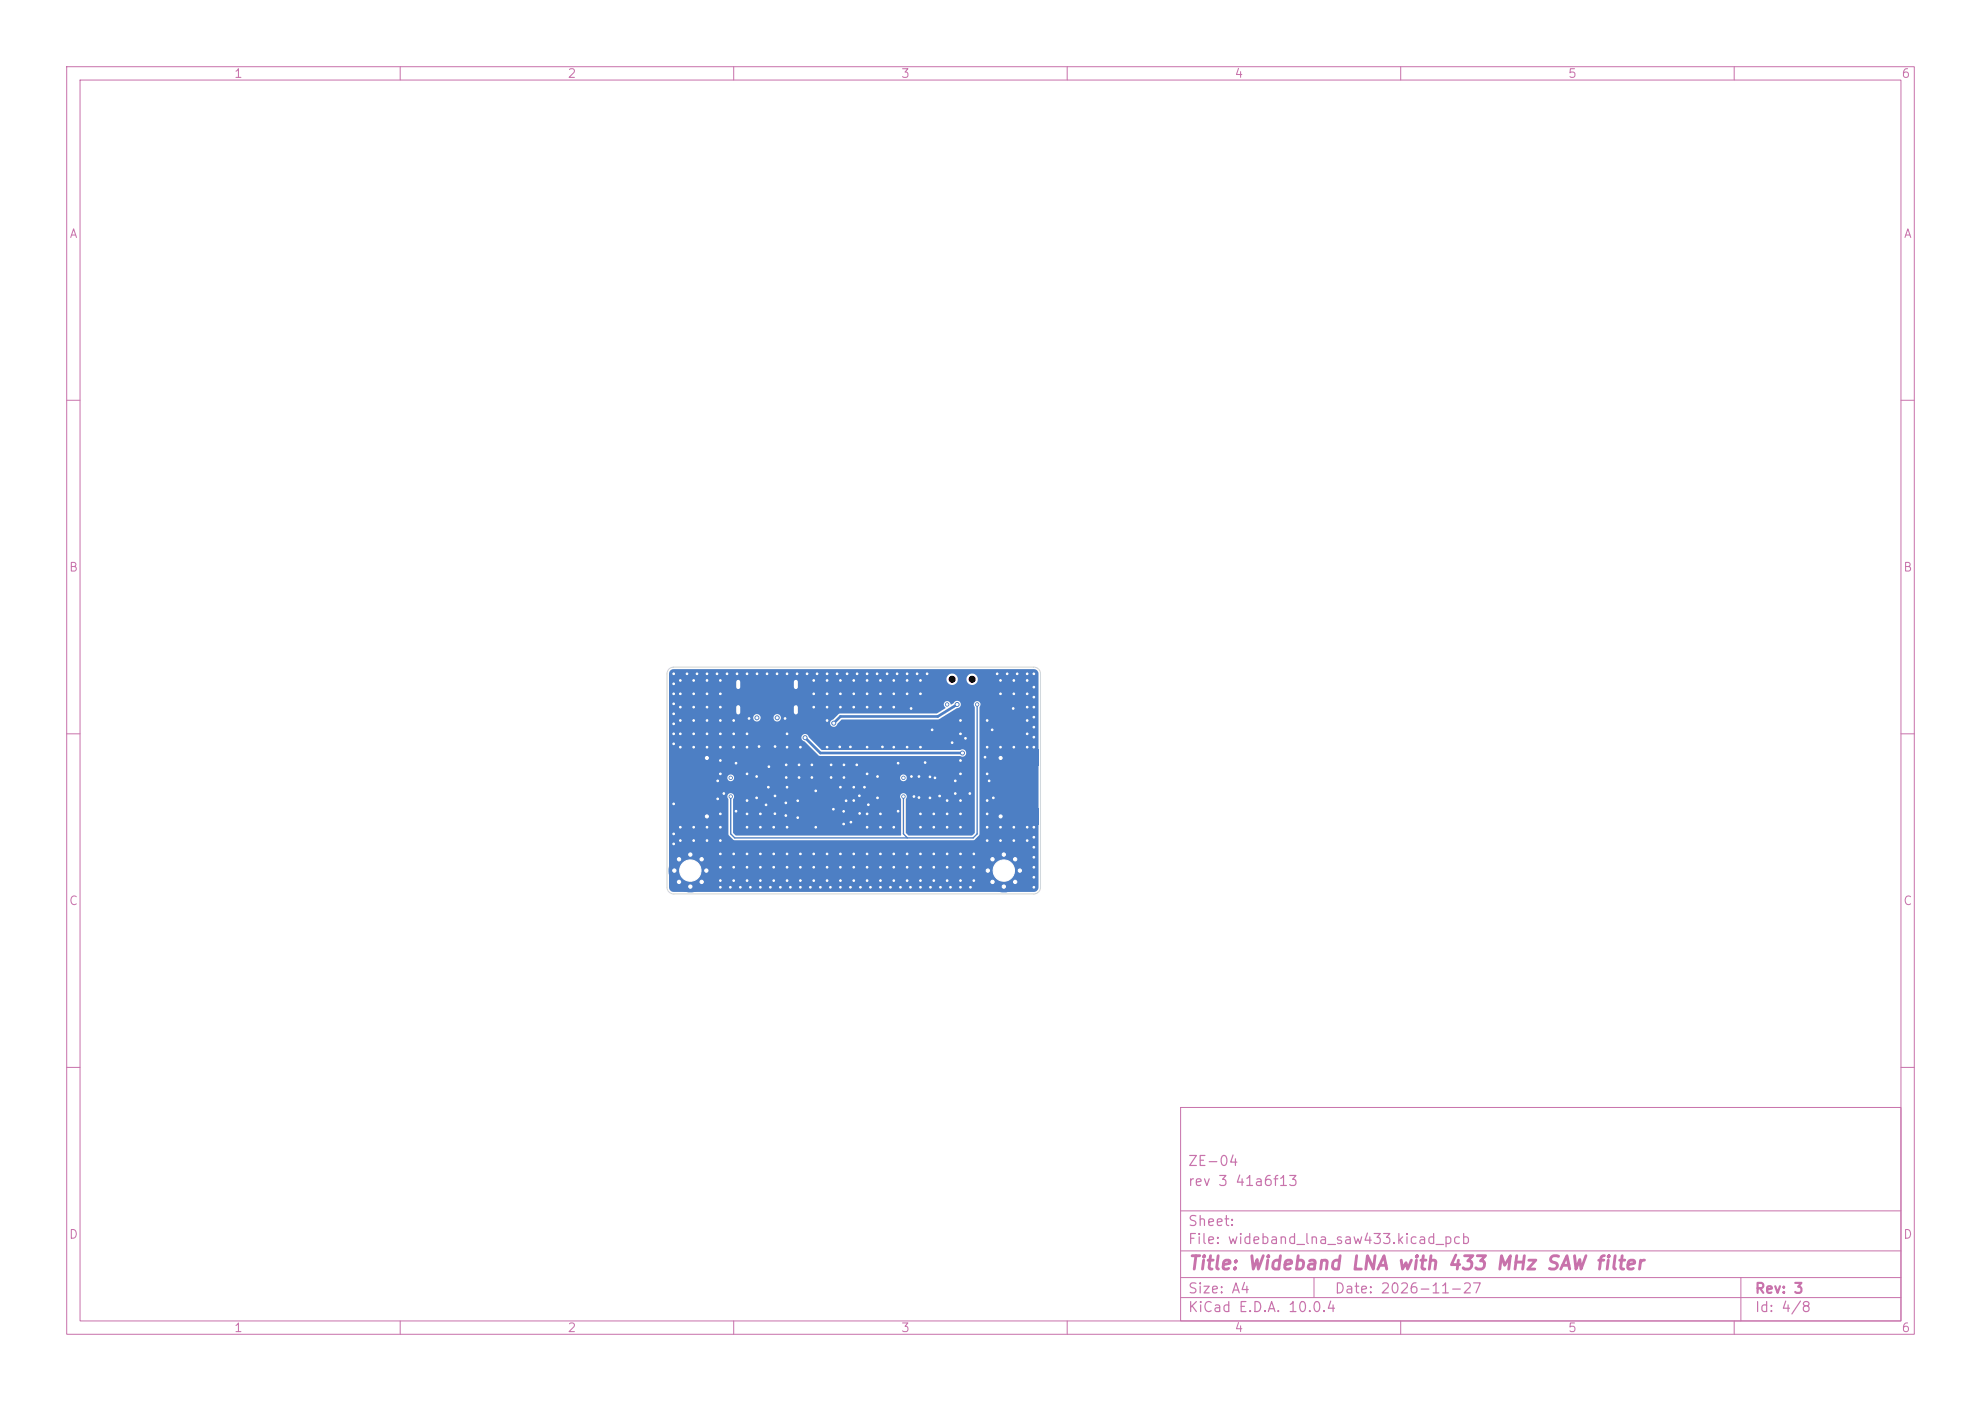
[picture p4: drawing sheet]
<svg xmlns="http://www.w3.org/2000/svg" width="297mm" height="210mm" viewBox="0 0 297 210" stroke-linecap="round" stroke-linejoin="round" font-family="sans-serif">
<defs><g id="words">
<text font-size="2" fill="#c872ab" x="178" y="190.8">Title: Wideband LNA with 433 MHz SAW filter</text>
<g font-size="1.5" fill="#c872ab">
<text x="178" y="178.2">rev 3 41a6f13</text>
<text x="178" y="175.2">ZE-04</text>
<text x="178" y="184.2">Sheet:</text>
<text x="178" y="186.9">File: wideband_lna_saw433.kicad_pcb</text>
<text x="178" y="197.1">KiCad E.D.A. 10.0.4</text>
<text x="178" y="194.3">Size: A4</text>
<text x="200" y="194.3">Date: 2026-11-27</text>
<text x="263" y="194.3">Rev: 3</text>
<text x="263" y="197.1">Id: 4/8</text>
</g>
<g font-size="1.3" fill="#c872ab">
<text x="35" y="12">1</text>
<text x="85" y="12">2</text>
<text x="135" y="12">3</text>
<text x="185" y="12">4</text>
<text x="235" y="12">5</text>
<text x="285" y="12">6</text>
<text x="10.3" y="36">A</text>
<text x="285.4" y="36">A</text>
<text x="10.3" y="86">B</text>
<text x="285.3" y="86">B</text>
<text x="10.3" y="136">C</text>
<text x="285.3" y="136">C</text>
<text x="10.3" y="186">D</text>
<text x="285.3" y="186">D</text>
<text x="35" y="200">1</text>
<text x="85" y="200">2</text>
<text x="135" y="200">3</text>
<text x="185" y="200">4</text>
<text x="235" y="200">5</text>
<text x="285" y="200">6</text>
</g>
</g></defs>
<g fill="none" stroke="#c872ab" stroke-width=".15">
<path d="M10 10h277v190h-277zM12 12h273v186h-273zM60 10v2M110 10v2M160 10v2M210 10v2M260 10v2M10 60h2M285 60h2M10 110h2M285 110h2M10 160h2"/>
<path d="M177 166h108v32h-108zM285 160h2M60 198v2M110 198v2M160 198v2M177 194.5h108M177 191.5h108M177 187.5h108M177 181.5h108M197 191.5v3M210 198v2M260 198v2"/>
<path d="M261 191.5v6.5"/>
</g>
<g fill="#4d7fc4" stroke="#4d7fc4" stroke-width=".15">
<circle cx="101.1" cy="130.5" r=".4"/>
<circle cx="101.8" cy="128.8" r=".4"/>
<circle cx="101.8" cy="132.2" r=".4"/>
<circle cx="103.5" cy="128.1" r=".4"/>
<circle cx="103.5" cy="130.5" r="3.2"/>
<circle cx="103.5" cy="132.9" r=".4"/>
<circle cx="105.2" cy="128.8" r=".4"/>
<circle cx="105.2" cy="132.2" r=".4"/>
<circle cx="105.9" cy="130.5" r=".4"/>
<circle cx="148.1" cy="130.5" r=".4"/>
<circle cx="148.8" cy="128.8" r=".4"/>
<circle cx="148.8" cy="132.2" r=".4"/>
<circle cx="150.5" cy="128.1" r=".4"/>
<circle cx="150.5" cy="130.5" r="3.2"/>
<circle cx="150.5" cy="132.9" r=".4"/>
<circle cx="152.2" cy="128.8" r=".4"/>
<circle cx="152.2" cy="132.2" r=".4"/>
<circle cx="152.9" cy="130.5" r=".4"/>
</g>
<g fill="#4d7fc4">
<path d="M150.9 121.2h4.8v2.4h-4.8z"/>
<path d="M150.9 112.4h4.8v2.4h-4.8z"/>
<path d="M150 122.2h.9v.4h-.9z"/>
<path d="M150 113.4h.9v.5h-.9z"/>
</g>
<g fill="#4d7fc4" stroke="#4d7fc4" stroke-width=".15">
<circle cx="150" cy="122.4" r=".49"/>
<circle cx="150" cy="113.6" r=".49"/>
</g>
<path d="M110.7 102.2v.8M110.7 106v.8M119.3 102.2v.8M119.3 106v.8" fill="none" stroke="#4d7fc4" stroke-width="1"/>
<g fill="#4d7fc4">
<path d="M100.3 112.4h4.8v2.4h-4.8z"/>
<path d="M100.3 121.2h4.8v2.4h-4.8z"/>
<path d="M105.1 113.4h.9v.5h-.9z"/>
<path d="M105.1 122.2h.9v.4h-.9z"/>
</g>
<g fill="#4d7fc4" stroke="#4d7fc4" stroke-width=".15">
<circle cx="106" cy="113.6" r=".48"/>
<circle cx="106" cy="122.4" r=".48"/>
<circle cx="109.6" cy="119.4" r=".25"/>
<circle cx="135.4" cy="119.4" r=".25"/>
<circle cx="146.5" cy="105.6" r=".25"/>
<circle cx="122" cy="130" r=".25"/>
<circle cx="155" cy="130" r=".25"/>
<circle cx="137.5" cy="101" r=".25"/>
<circle cx="136" cy="112" r=".25"/>
<circle cx="109.5" cy="133" r=".25"/>
<circle cx="112" cy="120" r=".25"/>
<circle cx="108" cy="126" r=".25"/>
<circle cx="139.4" cy="116.4" r=".25"/>
<circle cx="144" cy="133" r=".25"/>
<circle cx="132" cy="133" r=".25"/>
<circle cx="108" cy="114" r=".25"/>
<circle cx="139" cy="101" r=".25"/>
<circle cx="106" cy="110" r=".25"/>
<circle cx="128" cy="132" r=".25"/>
<circle cx="129.6" cy="118" r=".25"/>
<circle cx="120" cy="132" r=".25"/>
<circle cx="115.2" cy="118" r=".25"/>
<circle cx="102" cy="104" r=".25"/>
<circle cx="131.6" cy="119.6" r=".25"/>
<circle cx="127.5" cy="133" r=".25"/>
<circle cx="126" cy="128" r=".25"/>
<circle cx="155" cy="112" r=".25"/>
<circle cx="155" cy="107.5" r=".25"/>
<circle cx="126" cy="104" r=".25"/>
<circle cx="137" cy="119.4" r=".25"/>
<circle cx="138" cy="133" r=".25"/>
<circle cx="148" cy="112" r=".25"/>
<circle cx="140" cy="122" r=".25"/>
<circle cx="134" cy="102" r=".25"/>
<circle cx="144" cy="132" r=".25"/>
<circle cx="104" cy="102" r=".25"/>
<circle cx="113.8" cy="111.9" r=".25"/>
<circle cx="124" cy="102" r=".25"/>
<circle cx="154" cy="110" r=".25"/>
<circle cx="102" cy="112" r=".25"/>
<circle cx="108.5" cy="118.9" r=".25"/>
<circle cx="126" cy="106" r=".25"/>
<circle cx="143.2" cy="117.1" r=".25"/>
<circle cx="108" cy="124" r=".25"/>
<circle cx="132" cy="124" r=".25"/>
<circle cx="122" cy="132" r=".25"/>
<circle cx="130" cy="130" r=".25"/>
<circle cx="118" cy="101" r=".25"/>
<circle cx="155" cy="101" r=".25"/>
<circle cx="110" cy="112" r=".25"/>
<circle cx="127.5" cy="112" r=".25"/>
<circle cx="139.4" cy="119.6" r=".25"/>
<circle cx="130" cy="124" r=".25"/>
<circle cx="144" cy="124" r=".25"/>
<circle cx="112" cy="132" r=".25"/>
<circle cx="155" cy="131.5" r=".25"/>
<circle cx="152.5" cy="101" r=".25"/>
<circle cx="114" cy="122" r=".25"/>
<circle cx="130" cy="106" r=".25"/>
<circle cx="112.3" cy="107.7" r=".25"/>
<circle cx="135" cy="133" r=".25"/>
<circle cx="155" cy="104.5" r=".25"/>
<circle cx="119.6" cy="120" r=".25"/>
<circle cx="117.8" cy="122.3" r=".25"/>
<circle cx="114" cy="128" r=".25"/>
<circle cx="132.3" cy="112" r=".25"/>
<circle cx="115" cy="101" r=".25"/>
<circle cx="134" cy="130" r=".25"/>
<circle cx="133.5" cy="133" r=".25"/>
<circle cx="128" cy="128" r=".25"/>
<circle cx="108" cy="110" r=".25"/>
<circle cx="150" cy="124" r=".25"/>
<circle cx="112" cy="116" r=".25"/>
<circle cx="114" cy="124" r=".25"/>
<circle cx="130" cy="102" r=".25"/>
<circle cx="128" cy="106" r=".25"/>
<circle cx="122" cy="104" r=".25"/>
<circle cx="154" cy="112" r=".25"/>
<circle cx="136" cy="104" r=".25"/>
<circle cx="127" cy="101" r=".25"/>
<circle cx="144" cy="120" r=".25"/>
<circle cx="126.5" cy="121.6" r=".25"/>
<circle cx="101" cy="107" r=".25"/>
<circle cx="110" cy="110" r=".25"/>
<circle cx="148" cy="108" r=".25"/>
<circle cx="132" cy="104" r=".25"/>
<circle cx="154" cy="104" r=".25"/>
<circle cx="110.5" cy="101" r=".25"/>
<circle cx="117" cy="133" r=".25"/>
<circle cx="116.5" cy="101" r=".25"/>
<circle cx="145.5" cy="133" r=".25"/>
<circle cx="102" cy="108" r=".25"/>
<circle cx="136.6" cy="106.2" r=".25"/>
<circle cx="110" cy="128" r=".25"/>
<circle cx="127.6" cy="123.2" r=".25"/>
<circle cx="126" cy="130" r=".25"/>
<circle cx="112" cy="128" r=".25"/>
<circle cx="117.9" cy="114.6" r=".25"/>
<circle cx="122" cy="106" r=".25"/>
<circle cx="112.5" cy="133" r=".25"/>
<circle cx="112" cy="130" r=".25"/>
<circle cx="110" cy="108" r=".25"/>
<circle cx="101" cy="101" r=".25"/>
<circle cx="134" cy="106" r=".25"/>
<circle cx="130" cy="132" r=".25"/>
<circle cx="130" cy="104" r=".25"/>
<circle cx="134" cy="112" r=".25"/>
<circle cx="117.9" cy="116.5" r=".25"/>
<circle cx="110" cy="132" r=".25"/>
<circle cx="110.4" cy="121.6" r=".25"/>
<circle cx="143.2" cy="119" r=".25"/>
<circle cx="104" cy="112" r=".25"/>
<circle cx="107.6" cy="117.1" r=".25"/>
<circle cx="151.9" cy="106.2" r=".25"/>
<circle cx="125.5" cy="101" r=".25"/>
<circle cx="136" cy="128" r=".25"/>
<circle cx="108" cy="112" r=".25"/>
<circle cx="137.8" cy="116.4" r=".25"/>
<circle cx="154" cy="102" r=".25"/>
<circle cx="124" cy="108" r=".25"/>
<circle cx="118" cy="128" r=".25"/>
<circle cx="128.5" cy="101" r=".25"/>
<circle cx="138" cy="104" r=".25"/>
<circle cx="104" cy="104" r=".25"/>
<circle cx="106" cy="124" r=".25"/>
<circle cx="106" cy="108" r=".25"/>
<circle cx="130" cy="116" r=".25"/>
<circle cx="140" cy="130" r=".25"/>
<circle cx="134" cy="128" r=".25"/>
<circle cx="126" cy="118" r=".25"/>
<circle cx="126" cy="102" r=".25"/>
<circle cx="119.8" cy="114.6" r=".25"/>
<circle cx="121.5" cy="133" r=".25"/>
<circle cx="150" cy="112" r=".25"/>
<circle cx="124.5" cy="133" r=".25"/>
<circle cx="108" cy="106" r=".25"/>
<circle cx="101" cy="125" r=".25"/>
<circle cx="122.5" cy="101" r=".25"/>
<circle cx="101" cy="111.5" r=".25"/>
<circle cx="152" cy="102" r=".25"/>
<circle cx="101" cy="126.5" r=".25"/>
<circle cx="115.3" cy="114.9" r=".25"/>
<circle cx="112" cy="101" r=".25"/>
<circle cx="126.5" cy="114.7" r=".25"/>
<circle cx="108" cy="130" r=".25"/>
<circle cx="108" cy="116" r=".25"/>
<circle cx="103" cy="101" r=".25"/>
<circle cx="154" cy="124" r=".25"/>
<circle cx="110.4" cy="114.4" r=".25"/>
<circle cx="144" cy="108" r=".25"/>
<circle cx="150" cy="102" r=".25"/>
<circle cx="137.8" cy="119.5" r=".25"/>
<circle cx="121.7" cy="116.6" r=".25"/>
<circle cx="154" cy="126" r=".25"/>
<circle cx="138" cy="128" r=".25"/>
<circle cx="102" cy="102" r=".25"/>
<circle cx="106" cy="104" r=".25"/>
<circle cx="140" cy="128" r=".25"/>
<circle cx="121.7" cy="114.7" r=".25"/>
<circle cx="152" cy="104" r=".25"/>
<circle cx="116.2" cy="111.9" r=".25"/>
<circle cx="134" cy="104" r=".25"/>
<circle cx="128" cy="104" r=".25"/>
<circle cx="142" cy="122" r=".25"/>
<circle cx="130" cy="128" r=".25"/>
<circle cx="108" cy="108" r=".25"/>
<circle cx="109" cy="101" r=".25"/>
<circle cx="138" cy="124" r=".25"/>
<circle cx="110" cy="130" r=".25"/>
<circle cx="152" cy="124" r=".25"/>
<circle cx="104" cy="108" r=".25"/>
<circle cx="106" cy="112" r=".25"/>
<circle cx="119.6" cy="122.6" r=".25"/>
<circle cx="130" cy="122" r=".25"/>
<circle cx="134" cy="124" r=".25"/>
<circle cx="114" cy="130" r=".25"/>
<circle cx="118.5" cy="133" r=".25"/>
<circle cx="104" cy="126" r=".25"/>
<circle cx="148.3" cy="117.1" r=".25"/>
<circle cx="118" cy="110" r=".25"/>
<circle cx="138" cy="122" r=".25"/>
<circle cx="134" cy="132" r=".25"/>
<circle cx="131.5" cy="101" r=".25"/>
<circle cx="155" cy="109" r=".25"/>
<circle cx="117.8" cy="120.4" r=".25"/>
<circle cx="123" cy="133" r=".25"/>
<circle cx="121" cy="101" r=".25"/>
<circle cx="154" cy="106" r=".25"/>
<circle cx="124.9" cy="121.3" r=".25"/>
<circle cx="136" cy="102" r=".25"/>
<circle cx="142" cy="130" r=".25"/>
<circle cx="114" cy="133" r=".25"/>
<circle cx="118" cy="132" r=".25"/>
<circle cx="107.5" cy="101" r=".25"/>
<circle cx="122" cy="128" r=".25"/>
<circle cx="140.9" cy="119.3" r=".25"/>
<circle cx="138" cy="130" r=".25"/>
<circle cx="138.7" cy="114.3" r=".25"/>
<circle cx="146" cy="128" r=".25"/>
<circle cx="120" cy="133" r=".25"/>
<circle cx="126" cy="132" r=".25"/>
<circle cx="155" cy="103" r=".25"/>
<circle cx="146" cy="130" r=".25"/>
<circle cx="102" cy="124" r=".25"/>
<circle cx="128" cy="130" r=".25"/>
<circle cx="119.8" cy="116.5" r=".25"/>
<circle cx="142" cy="124" r=".25"/>
<circle cx="142" cy="120" r=".25"/>
<circle cx="152" cy="112" r=".25"/>
<circle cx="144.8" cy="110.7" r=".25"/>
<circle cx="124" cy="128" r=".25"/>
<circle cx="120" cy="112" r=".25"/>
<circle cx="155" cy="128.5" r=".25"/>
<circle cx="128.5" cy="114.7" r=".25"/>
<circle cx="138" cy="112" r=".25"/>
<circle cx="113.4" cy="116.4" r=".25"/>
<circle cx="104" cy="110" r=".25"/>
<circle cx="136" cy="101" r=".25"/>
<circle cx="126.5" cy="123.5" r=".25"/>
<circle cx="122" cy="102" r=".25"/>
<circle cx="140" cy="132" r=".25"/>
<circle cx="108" cy="102" r=".25"/>
<circle cx="145.4" cy="118.9" r=".25"/>
<circle cx="124" cy="104" r=".25"/>
<circle cx="118" cy="124" r=".25"/>
<circle cx="146" cy="132" r=".25"/>
<circle cx="124" cy="106" r=".25"/>
<circle cx="120" cy="130" r=".25"/>
<circle cx="128" cy="118" r=".25"/>
<circle cx="101" cy="120.5" r=".25"/>
<circle cx="152" cy="126" r=".25"/>
<circle cx="128" cy="102" r=".25"/>
<circle cx="155" cy="127" r=".25"/>
<circle cx="122.3" cy="118.5" r=".25"/>
<circle cx="155" cy="110.5" r=".25"/>
<circle cx="124" cy="132" r=".25"/>
<circle cx="132" cy="130" r=".25"/>
<circle cx="138" cy="132" r=".25"/>
<circle cx="102" cy="126" r=".25"/>
<circle cx="119.5" cy="101" r=".25"/>
<circle cx="129" cy="133" r=".25"/>
<circle cx="142" cy="128" r=".25"/>
<circle cx="116" cy="128" r=".25"/>
<circle cx="101" cy="108.5" r=".25"/>
<circle cx="130.5" cy="133" r=".25"/>
<circle cx="104" cy="106" r=".25"/>
<circle cx="101" cy="110" r=".25"/>
<circle cx="150" cy="104" r=".25"/>
<circle cx="155" cy="133" r=".25"/>
<circle cx="144" cy="110" r=".25"/>
<circle cx="139.5" cy="133" r=".25"/>
<circle cx="106" cy="101" r=".25"/>
<circle cx="155" cy="124" r=".25"/>
<circle cx="117.7" cy="107.7" r=".25"/>
<circle cx="112" cy="112" r=".25"/>
<circle cx="125.9" cy="112" r=".25"/>
<circle cx="107.6" cy="119.7" r=".25"/>
<circle cx="151" cy="101" r=".25"/>
<circle cx="148.9" cy="119.6" r=".25"/>
<circle cx="124.6" cy="114.6" r=".25"/>
<circle cx="132" cy="128" r=".25"/>
<circle cx="116.2" cy="122" r=".25"/>
<circle cx="111" cy="133" r=".25"/>
<circle cx="132" cy="102" r=".25"/>
<circle cx="132" cy="122" r=".25"/>
<circle cx="112" cy="110" r=".25"/>
<circle cx="118" cy="112" r=".25"/>
<circle cx="141" cy="133" r=".25"/>
<circle cx="104" cy="124" r=".25"/>
<circle cx="130" cy="112" r=".25"/>
<circle cx="131.6" cy="116.4" r=".25"/>
<circle cx="116" cy="130" r=".25"/>
<circle cx="139.8" cy="109.4" r=".25"/>
<circle cx="130.2" cy="120.6" r=".25"/>
<circle cx="144" cy="114" r=".25"/>
<circle cx="144" cy="130" r=".25"/>
<circle cx="144" cy="116" r=".25"/>
<circle cx="114" cy="132" r=".25"/>
<circle cx="115.5" cy="133" r=".25"/>
<circle cx="108" cy="128" r=".25"/>
<circle cx="140.2" cy="116.6" r=".25"/>
<circle cx="114.9" cy="120.6" r=".25"/>
<circle cx="138" cy="102" r=".25"/>
<circle cx="140" cy="124" r=".25"/>
<circle cx="132" cy="132" r=".25"/>
<circle cx="101" cy="104" r=".25"/>
<circle cx="133" cy="101" r=".25"/>
<circle cx="148" cy="124" r=".25"/>
<circle cx="106" cy="102" r=".25"/>
<circle cx="148" cy="126" r=".25"/>
<circle cx="118" cy="130" r=".25"/>
<circle cx="108" cy="133" r=".25"/>
<circle cx="102" cy="106" r=".25"/>
<circle cx="104.5" cy="101" r=".25"/>
<circle cx="124" cy="112" r=".25"/>
<circle cx="108" cy="122" r=".25"/>
<circle cx="101" cy="105.5" r=".25"/>
<circle cx="128.9" cy="121.9" r=".25"/>
<circle cx="124" cy="101" r=".25"/>
<circle cx="142.8" cy="111.3" r=".25"/>
<circle cx="155" cy="125.5" r=".25"/>
<circle cx="134.7" cy="114.4" r=".25"/>
<circle cx="116" cy="124" r=".25"/>
<circle cx="124.6" cy="116.5" r=".25"/>
<circle cx="116" cy="132" r=".25"/>
<circle cx="147.7" cy="113.5" r=".25"/>
<circle cx="108" cy="104" r=".25"/>
<circle cx="136.5" cy="133" r=".25"/>
<circle cx="150" cy="126" r=".25"/>
<circle cx="124" cy="130" r=".25"/>
<circle cx="113.4" cy="119.6" r=".25"/>
<circle cx="142.5" cy="133" r=".25"/>
<circle cx="148.8" cy="109.4" r=".25"/>
<circle cx="148" cy="122" r=".25"/>
<circle cx="128.8" cy="119.3" r=".25"/>
<circle cx="112" cy="124" r=".25"/>
<circle cx="142" cy="132" r=".25"/>
<circle cx="118" cy="118" r=".25"/>
<circle cx="136" cy="132" r=".25"/>
<circle cx="134.6" cy="121.6" r=".25"/>
<circle cx="149.5" cy="101" r=".25"/>
<circle cx="108" cy="132" r=".25"/>
<circle cx="106" cy="126" r=".25"/>
<circle cx="154" cy="108" r=".25"/>
<circle cx="154" cy="101" r=".25"/>
<circle cx="106" cy="106" r=".25"/>
<circle cx="126.5" cy="116.6" r=".25"/>
<circle cx="126.9" cy="120" r=".25"/>
<circle cx="122.3" cy="124" r=".25"/>
<circle cx="132" cy="106" r=".25"/>
<circle cx="120" cy="128" r=".25"/>
<circle cx="148" cy="116" r=".25"/>
<circle cx="101" cy="102.5" r=".25"/>
<circle cx="134.5" cy="101" r=".25"/>
<circle cx="144" cy="128" r=".25"/>
<circle cx="126" cy="133" r=".25"/>
<circle cx="155" cy="106" r=".25"/>
<circle cx="116.2" cy="119.3" r=".25"/>
<circle cx="130" cy="101" r=".25"/>
<circle cx="128" cy="120" r=".25"/>
<circle cx="136" cy="130" r=".25"/>
<circle cx="144" cy="122" r=".25"/>
<circle cx="102" cy="110" r=".25"/>
<circle cx="148" cy="120" r=".25"/>
<circle cx="112" cy="122" r=".25"/>
<circle cx="113.5" cy="101" r=".25"/>
<circle cx="136.7" cy="116.4" r=".25"/>
<circle cx="113.5" cy="107.6" r=".3"/>
<circle cx="116.5" cy="107.6" r=".3"/>
<circle cx="143.5" cy="105.6" r=".3"/>
<circle cx="125" cy="108.4" r=".3"/>
<circle cx="135.4" cy="116.6" r=".25"/>
<circle cx="109.6" cy="116.6" r=".25"/>
<circle cx="142" cy="105.6" r=".25"/>
<circle cx="144.3" cy="112.9" r=".3"/>
<circle cx="120.7" cy="110.6" r=".3"/>
</g>
<path d="M135.4 119.4v5.6l.6 .6M146.5 105.6v19.4l-.6 .6h-35.7l-.6-.6v-5.6" fill="none" stroke="#4d7fc4" stroke-width=".2"/>
<path d="M120.7 110.6l2.3 2.3h21.3M143.5 105.6l-2.9 1.8h-14.6l-1 1" fill="none" stroke="#4d7fc4" stroke-width=".4"/>
<path d="M100.5 100.5l.5-.2h54a.7 .7 0 0 1 .7 .7v32a.7 .7 0 0 1-.7 .7h-54a.7 .7 0 0 1-.7-.7v-13.7h8.8l.1 .5v5.2l.9 1 36-.1 .8-.9v-19a.52 .52 0 0 0 0-.7 .52 .52 0 0 0-.8 0 .52 .52 0 0 0 0 .7v18.9l-.4 .3h-9.5l-.4-.4v-5.1a.51 .51 0 0 0 0-.7 .51 .51 0 0 0-.8 .1 .51 .51 0 0 0 .1 .7v5.3l-.1 .1h-24.7l-.4-.4v-5a.51 .51 0 0 0-.1-.8 .51 .51 0 0 0-.7 .3h-8.8v-2.8h8.8v.2a.5 .5 0 0 0 .5 .4 .5 .5 0 0 0 .5-.6h24.8v.2a.5 .5 0 0 0 .8 .3 .5 .5 0 0 0 0-.8 .5 .5 0 0 0-.8 .3h-24.8l-.1-.1a.5 .5 0 0 0-.5-.3 .5 .5 0 0 0-.4 .4h-8.8v-6h19.9l.1 .4 .3 .2 2.1 2.1 .2 .1h21.1a.56 .56 0 0 0 .9-.5 .56 .56 0 0 0-.9-.4h-20.8l-1.9-1.9a.56 .56 0 0 0-.6-.5 .56 .56 0 0 0-.5 .5h-19.9v-2.2h24.1v.2a.56 .56 0 0 0 .6 .5 .56 .56 0 0 0 .6-.5l.6-.6h14.5l2.7-1.7a.56 .56 0 0 0 .6-.5 .56 .56 0 0 0-.4-.6 .56 .56 0 0 0-.6 .3l-.4 .2a.55 .55 0 0 0-.5-.5 .55 .55 0 0 0-.6 .4l.2 .7-1.3 .7h-14.5l-1.2 1.1-.3 .3h-24.1v-.8h12.6v.2a.56 .56 0 0 0 .7 .5 .56 .56 0 0 0 .4-.7h2v.2a.56 .56 0 0 0 .8 .4 .56 .56 0 0 0 0-1 .56 .56 0 0 0-.8 .4h-2v-.1a.56 .56 0 0 0-.6-.4 .56 .56 0 0 0-.5 .5h-12.6v-5.8h41.6v.2a.85 .85 0 0 0 .9 .8 .85 .85 0 0 0 .8-1h1.3v.2a.85 .85 0 0 0 1.3 .6 .85 .85 0 0 0 0-1.4 .85 .85 0 0 0-1.3 .6h-1.3v-.1a.85 .85 0 0 0-.9-.6 .85 .85 0 0 0-.8 .7h-41.6v-.8z" fill="#4d7fc4"/>
<path d="M100.3 100.3l.4-.2 .3-.1h54a1 1 0 0 1 1 1v32a1 1 0 0 1-1 1h-54a1 1 0 0 1-1-1v-32l.1-.3z" fill="none" stroke="#d0d2cd" stroke-width=".15"/>
<g fill="#fff" stroke="#fff" stroke-width=".15">
<circle cx="109.6" cy="119.4" r=".12"/>
<circle cx="135.4" cy="119.4" r=".12"/>
<circle cx="146.5" cy="105.6" r=".12"/>
<circle cx="122" cy="130" r=".12"/>
<circle cx="155" cy="130" r=".12"/>
<circle cx="137.5" cy="101" r=".12"/>
<circle cx="136" cy="112" r=".12"/>
<circle cx="109.5" cy="133" r=".12"/>
<circle cx="112" cy="120" r=".12"/>
<circle cx="108" cy="126" r=".12"/>
<circle cx="139.4" cy="116.4" r=".13"/>
<circle cx="144" cy="133" r=".12"/>
<circle cx="132" cy="133" r=".12"/>
<circle cx="108" cy="114" r=".12"/>
<circle cx="139" cy="101" r=".12"/>
<circle cx="106" cy="110" r=".12"/>
<circle cx="128" cy="132" r=".12"/>
<circle cx="129.6" cy="118" r=".12"/>
<circle cx="120" cy="132" r=".12"/>
<circle cx="115.2" cy="118" r=".12"/>
<circle cx="102" cy="104" r=".12"/>
<circle cx="131.6" cy="119.6" r=".12"/>
<circle cx="127.5" cy="133" r=".13"/>
<circle cx="126" cy="128" r=".12"/>
<circle cx="155" cy="112" r=".12"/>
<circle cx="155" cy="107.5" r=".12"/>
<circle cx="126" cy="104" r=".12"/>
<circle cx="137" cy="119.4" r=".13"/>
<circle cx="138" cy="133" r=".12"/>
<circle cx="148" cy="112" r=".12"/>
<circle cx="140" cy="122" r=".12"/>
<circle cx="134" cy="102" r=".12"/>
<circle cx="144" cy="132" r=".12"/>
<circle cx="104" cy="102" r=".12"/>
<circle cx="113.8" cy="111.9" r=".12"/>
<circle cx="124" cy="102" r=".12"/>
<circle cx="154" cy="110" r=".12"/>
<circle cx="102" cy="112" r=".12"/>
<circle cx="108.5" cy="119" r=".12"/>
<circle cx="126" cy="106" r=".12"/>
<circle cx="143.2" cy="117.1" r=".12"/>
<circle cx="108" cy="124" r=".12"/>
<circle cx="132" cy="124" r=".12"/>
<circle cx="122" cy="132" r=".12"/>
<circle cx="130" cy="130" r=".12"/>
<circle cx="118" cy="101" r=".12"/>
<circle cx="155" cy="101" r=".12"/>
<circle cx="110" cy="112" r=".12"/>
<circle cx="127.5" cy="112" r=".13"/>
<circle cx="139.4" cy="119.6" r=".12"/>
<circle cx="130" cy="124" r=".12"/>
<circle cx="144" cy="124" r=".12"/>
<circle cx="112" cy="132" r=".12"/>
<circle cx="155" cy="131.5" r=".13"/>
<circle cx="152.5" cy="101" r=".12"/>
<circle cx="114" cy="122" r=".12"/>
<circle cx="130" cy="106" r=".12"/>
<circle cx="112.3" cy="107.7" r=".12"/>
<circle cx="135" cy="133" r=".12"/>
<circle cx="155" cy="104.5" r=".12"/>
<circle cx="119.6" cy="120" r=".12"/>
<circle cx="117.8" cy="122.3" r=".13"/>
<circle cx="114" cy="128" r=".12"/>
<circle cx="132.3" cy="112" r=".13"/>
<circle cx="115" cy="101" r=".12"/>
<circle cx="134" cy="130" r=".12"/>
<circle cx="133.5" cy="133" r=".13"/>
<circle cx="128" cy="128" r=".12"/>
<circle cx="108" cy="110" r=".12"/>
<circle cx="150" cy="124" r=".12"/>
<circle cx="112" cy="116" r=".12"/>
<circle cx="114" cy="124" r=".12"/>
<circle cx="130" cy="102" r=".12"/>
<circle cx="128" cy="106" r=".12"/>
<circle cx="122" cy="104" r=".12"/>
<circle cx="154" cy="112" r=".12"/>
<circle cx="136" cy="104" r=".12"/>
<circle cx="127" cy="101" r=".12"/>
<circle cx="144" cy="120" r=".12"/>
<circle cx="126.5" cy="121.6" r=".12"/>
<circle cx="101" cy="107" r=".12"/>
<circle cx="110" cy="110" r=".12"/>
<circle cx="148" cy="108" r=".12"/>
<circle cx="132" cy="104" r=".12"/>
<circle cx="154" cy="104" r=".12"/>
<circle cx="110.5" cy="101" r=".12"/>
<circle cx="117" cy="133" r=".12"/>
<circle cx="116.5" cy="101" r=".12"/>
<circle cx="145.5" cy="133" r=".12"/>
<circle cx="102" cy="108" r=".12"/>
<circle cx="136.6" cy="106.2" r=".13"/>
<circle cx="110" cy="128" r=".12"/>
<circle cx="127.6" cy="123.2" r=".12"/>
<circle cx="126" cy="130" r=".12"/>
<circle cx="112" cy="128" r=".12"/>
<circle cx="117.9" cy="114.7" r=".12"/>
<circle cx="122" cy="106" r=".12"/>
<circle cx="112.5" cy="133" r=".13"/>
<circle cx="112" cy="130" r=".12"/>
<circle cx="110" cy="108" r=".12"/>
<circle cx="101" cy="101" r=".12"/>
<circle cx="134" cy="106" r=".12"/>
<circle cx="130" cy="132" r=".12"/>
<circle cx="130" cy="104" r=".12"/>
<circle cx="134" cy="112" r=".12"/>
<circle cx="117.9" cy="116.5" r=".12"/>
<circle cx="110" cy="132" r=".12"/>
<circle cx="110.4" cy="121.6" r=".12"/>
<circle cx="143.2" cy="119" r=".12"/>
<circle cx="104" cy="112" r=".12"/>
<circle cx="107.6" cy="117.1" r=".12"/>
<circle cx="151.9" cy="106.2" r=".12"/>
<circle cx="125.5" cy="101" r=".12"/>
<circle cx="136" cy="128" r=".12"/>
<circle cx="108" cy="112" r=".12"/>
<circle cx="137.8" cy="116.4" r=".12"/>
<circle cx="154" cy="102" r=".12"/>
<circle cx="124" cy="108" r=".12"/>
<circle cx="118" cy="128" r=".12"/>
<circle cx="128.5" cy="101" r=".13"/>
<circle cx="138" cy="104" r=".12"/>
<circle cx="104" cy="104" r=".12"/>
<circle cx="106" cy="124" r=".12"/>
<circle cx="106" cy="108" r=".12"/>
<circle cx="130" cy="116" r=".12"/>
<circle cx="140" cy="130" r=".12"/>
<circle cx="134" cy="128" r=".12"/>
<circle cx="126" cy="118" r=".12"/>
<circle cx="126" cy="102" r=".12"/>
<circle cx="119.8" cy="114.6" r=".12"/>
<circle cx="121.5" cy="133" r=".13"/>
<circle cx="150" cy="112" r=".12"/>
<circle cx="124.5" cy="133" r=".13"/>
<circle cx="108" cy="106" r=".12"/>
<circle cx="101" cy="125" r=".12"/>
<circle cx="122.5" cy="101" r=".12"/>
<circle cx="101" cy="111.5" r=".12"/>
<circle cx="152" cy="102" r=".12"/>
<circle cx="101" cy="126.5" r=".12"/>
<circle cx="115.3" cy="114.9" r=".13"/>
<circle cx="112" cy="101" r=".12"/>
<circle cx="126.5" cy="114.6" r=".12"/>
<circle cx="108" cy="130" r=".12"/>
<circle cx="108" cy="116" r=".12"/>
<circle cx="103" cy="101" r=".12"/>
<circle cx="154" cy="124" r=".12"/>
<circle cx="110.4" cy="114.4" r=".12"/>
<circle cx="144" cy="108" r=".12"/>
<circle cx="150" cy="102" r=".12"/>
<circle cx="137.8" cy="119.5" r=".12"/>
<circle cx="121.7" cy="116.6" r=".13"/>
<circle cx="154" cy="126" r=".12"/>
<circle cx="138" cy="128" r=".12"/>
<circle cx="102" cy="102" r=".12"/>
<circle cx="106" cy="104" r=".12"/>
<circle cx="140" cy="128" r=".12"/>
<circle cx="121.7" cy="114.7" r=".13"/>
<circle cx="152" cy="104" r=".12"/>
<circle cx="116.2" cy="111.9" r=".12"/>
<circle cx="134" cy="104" r=".12"/>
<circle cx="128" cy="104" r=".12"/>
<circle cx="142" cy="122" r=".12"/>
<circle cx="130" cy="128" r=".12"/>
<circle cx="108" cy="108" r=".12"/>
<circle cx="109" cy="101" r=".12"/>
<circle cx="138" cy="124" r=".12"/>
<circle cx="110" cy="130" r=".12"/>
<circle cx="152" cy="124" r=".12"/>
<circle cx="104" cy="108" r=".12"/>
<circle cx="106" cy="112" r=".12"/>
<circle cx="119.6" cy="122.6" r=".12"/>
<circle cx="130" cy="122" r=".12"/>
<circle cx="134" cy="124" r=".12"/>
<circle cx="114" cy="130" r=".12"/>
<circle cx="118.5" cy="133" r=".13"/>
<circle cx="104" cy="126" r=".12"/>
<circle cx="148.3" cy="117.1" r=".12"/>
<circle cx="118" cy="110" r=".12"/>
<circle cx="138" cy="122" r=".12"/>
<circle cx="134" cy="132" r=".12"/>
<circle cx="131.5" cy="101" r=".13"/>
<circle cx="155" cy="109" r=".12"/>
<circle cx="117.8" cy="120.4" r=".13"/>
<circle cx="123" cy="133" r=".12"/>
<circle cx="121" cy="101" r=".12"/>
<circle cx="154" cy="106" r=".12"/>
<circle cx="124.9" cy="121.3" r=".12"/>
<circle cx="136" cy="102" r=".12"/>
<circle cx="142" cy="130" r=".12"/>
<circle cx="114" cy="133" r=".12"/>
<circle cx="118" cy="132" r=".12"/>
<circle cx="107.5" cy="101" r=".12"/>
<circle cx="122" cy="128" r=".12"/>
<circle cx="140.9" cy="119.3" r=".12"/>
<circle cx="138" cy="130" r=".12"/>
<circle cx="138.7" cy="114.3" r=".12"/>
<circle cx="146" cy="128" r=".12"/>
<circle cx="120" cy="133" r=".12"/>
<circle cx="126" cy="132" r=".12"/>
<circle cx="155" cy="103" r=".12"/>
<circle cx="146" cy="130" r=".12"/>
<circle cx="102" cy="124" r=".12"/>
<circle cx="128" cy="130" r=".12"/>
<circle cx="119.8" cy="116.5" r=".12"/>
<circle cx="142" cy="124" r=".12"/>
<circle cx="142" cy="120" r=".12"/>
<circle cx="152" cy="112" r=".12"/>
<circle cx="144.8" cy="110.7" r=".12"/>
<circle cx="124" cy="128" r=".12"/>
<circle cx="120" cy="112" r=".12"/>
<circle cx="155" cy="128.5" r=".13"/>
<circle cx="128.5" cy="114.7" r=".13"/>
<circle cx="138" cy="112" r=".12"/>
<circle cx="113.4" cy="116.4" r=".12"/>
<circle cx="104" cy="110" r=".12"/>
<circle cx="136" cy="101" r=".12"/>
<circle cx="126.5" cy="123.5" r=".13"/>
<circle cx="122" cy="102" r=".12"/>
<circle cx="140" cy="132" r=".12"/>
<circle cx="108" cy="102" r=".12"/>
<circle cx="145.4" cy="118.9" r=".12"/>
<circle cx="124" cy="104" r=".12"/>
<circle cx="118" cy="124" r=".12"/>
<circle cx="146" cy="132" r=".12"/>
<circle cx="124" cy="106" r=".12"/>
<circle cx="120" cy="130" r=".12"/>
<circle cx="128" cy="118" r=".12"/>
<circle cx="101" cy="120.5" r=".12"/>
<circle cx="152" cy="126" r=".12"/>
<circle cx="128" cy="102" r=".12"/>
<circle cx="155" cy="127" r=".12"/>
<circle cx="122.3" cy="118.5" r=".12"/>
<circle cx="155" cy="110.5" r=".12"/>
<circle cx="124" cy="132" r=".12"/>
<circle cx="132" cy="130" r=".12"/>
<circle cx="138" cy="132" r=".12"/>
<circle cx="102" cy="126" r=".12"/>
<circle cx="119.5" cy="101" r=".12"/>
<circle cx="129" cy="133" r=".12"/>
<circle cx="142" cy="128" r=".12"/>
<circle cx="116" cy="128" r=".12"/>
<circle cx="101" cy="108.5" r=".12"/>
<circle cx="130.5" cy="133" r=".13"/>
<circle cx="104" cy="106" r=".12"/>
<circle cx="101" cy="110" r=".12"/>
<circle cx="150" cy="104" r=".12"/>
<circle cx="155" cy="133" r=".12"/>
<circle cx="144" cy="110" r=".12"/>
<circle cx="139.5" cy="133" r=".13"/>
<circle cx="106" cy="101" r=".12"/>
<circle cx="155" cy="124" r=".12"/>
<circle cx="117.7" cy="107.7" r=".12"/>
<circle cx="112" cy="112" r=".12"/>
<circle cx="125.9" cy="112" r=".13"/>
<circle cx="107.6" cy="119.8" r=".12"/>
<circle cx="151" cy="101" r=".12"/>
<circle cx="148.9" cy="119.6" r=".13"/>
<circle cx="124.6" cy="114.6" r=".12"/>
<circle cx="132" cy="128" r=".12"/>
<circle cx="116.2" cy="122" r=".12"/>
<circle cx="111" cy="133" r=".12"/>
<circle cx="132" cy="102" r=".12"/>
<circle cx="132" cy="122" r=".12"/>
<circle cx="112" cy="110" r=".12"/>
<circle cx="118" cy="112" r=".12"/>
<circle cx="141" cy="133" r=".12"/>
<circle cx="104" cy="124" r=".12"/>
<circle cx="130" cy="112" r=".12"/>
<circle cx="131.6" cy="116.4" r=".12"/>
<circle cx="116" cy="130" r=".12"/>
<circle cx="139.7" cy="109.4" r=".12"/>
<circle cx="130.2" cy="120.6" r=".13"/>
<circle cx="144" cy="114" r=".12"/>
<circle cx="144" cy="130" r=".12"/>
<circle cx="144" cy="116" r=".12"/>
<circle cx="114" cy="132" r=".12"/>
<circle cx="115.5" cy="133" r=".13"/>
<circle cx="108" cy="128" r=".12"/>
<circle cx="140.2" cy="116.6" r=".12"/>
<circle cx="114.9" cy="120.6" r=".12"/>
<circle cx="138" cy="102" r=".12"/>
<circle cx="140" cy="124" r=".12"/>
<circle cx="132" cy="132" r=".12"/>
<circle cx="101" cy="104" r=".12"/>
<circle cx="133" cy="101" r=".12"/>
<circle cx="148" cy="124" r=".12"/>
<circle cx="106" cy="102" r=".12"/>
<circle cx="148" cy="126" r=".12"/>
<circle cx="118" cy="130" r=".12"/>
<circle cx="108" cy="133" r=".12"/>
<circle cx="102" cy="106" r=".12"/>
<circle cx="104.5" cy="101" r=".12"/>
<circle cx="124" cy="112" r=".12"/>
<circle cx="108" cy="122" r=".12"/>
<circle cx="101" cy="105.5" r=".12"/>
<circle cx="128.9" cy="121.9" r=".13"/>
<circle cx="124" cy="101" r=".12"/>
<circle cx="142.8" cy="111.3" r=".12"/>
<circle cx="155" cy="125.5" r=".13"/>
<circle cx="134.6" cy="114.4" r=".12"/>
<circle cx="116" cy="124" r=".12"/>
<circle cx="124.6" cy="116.5" r=".12"/>
<circle cx="116" cy="132" r=".12"/>
<circle cx="147.7" cy="113.5" r=".13"/>
<circle cx="108" cy="104" r=".12"/>
<circle cx="136.5" cy="133" r=".13"/>
<circle cx="150" cy="126" r=".12"/>
<circle cx="124" cy="130" r=".12"/>
<circle cx="113.4" cy="119.6" r=".12"/>
<circle cx="142.5" cy="133" r=".13"/>
<circle cx="148.7" cy="109.4" r=".12"/>
<circle cx="148" cy="122" r=".12"/>
<circle cx="128.8" cy="119.3" r=".12"/>
<circle cx="112" cy="124" r=".12"/>
<circle cx="142" cy="132" r=".12"/>
<circle cx="118" cy="118" r=".12"/>
<circle cx="136" cy="132" r=".12"/>
<circle cx="134.6" cy="121.6" r=".12"/>
<circle cx="149.5" cy="101" r=".12"/>
<circle cx="108" cy="132" r=".12"/>
<circle cx="106" cy="126" r=".12"/>
<circle cx="154" cy="108" r=".12"/>
<circle cx="154" cy="101" r=".12"/>
<circle cx="106" cy="106" r=".12"/>
<circle cx="126.5" cy="116.5" r=".12"/>
<circle cx="126.9" cy="120" r=".12"/>
<circle cx="122.3" cy="124" r=".12"/>
<circle cx="132" cy="106" r=".12"/>
<circle cx="120" cy="128" r=".12"/>
<circle cx="148" cy="116" r=".12"/>
<circle cx="101" cy="102.5" r=".12"/>
<circle cx="134.5" cy="101" r=".13"/>
<circle cx="144" cy="128" r=".12"/>
<circle cx="126" cy="133" r=".12"/>
<circle cx="155" cy="106" r=".12"/>
<circle cx="116.2" cy="119.3" r=".12"/>
<circle cx="130" cy="101" r=".12"/>
<circle cx="128" cy="120" r=".12"/>
<circle cx="136" cy="130" r=".12"/>
<circle cx="144" cy="122" r=".12"/>
<circle cx="102" cy="110" r=".12"/>
<circle cx="148" cy="120" r=".12"/>
<circle cx="112" cy="122" r=".12"/>
<circle cx="113.5" cy="101" r=".12"/>
<circle cx="136.6" cy="116.4" r=".12"/>
<circle cx="113.5" cy="107.6" r=".15"/>
<circle cx="116.5" cy="107.6" r=".15"/>
<circle cx="143.5" cy="105.6" r=".15"/>
<circle cx="125" cy="108.4" r=".15"/>
<circle cx="135.4" cy="116.6" r=".12"/>
<circle cx="109.6" cy="116.6" r=".12"/>
<circle cx="142" cy="105.6" r=".12"/>
<circle cx="144.3" cy="112.9" r=".15"/>
<circle cx="120.7" cy="110.6" r=".15"/>
<circle cx="101.1" cy="130.5" r=".25"/>
<circle cx="101.8" cy="128.8" r=".25"/>
<circle cx="101.8" cy="132.2" r=".25"/>
<circle cx="103.5" cy="128.1" r=".25"/>
<circle cx="103.5" cy="130.5" r="1.6"/>
<circle cx="103.5" cy="132.9" r=".25"/>
<circle cx="105.2" cy="128.8" r=".25"/>
<circle cx="105.2" cy="132.2" r=".25"/>
<circle cx="105.9" cy="130.5" r=".25"/>
<circle cx="148.1" cy="130.5" r=".25"/>
<circle cx="148.8" cy="128.8" r=".25"/>
<circle cx="148.8" cy="132.2" r=".25"/>
<circle cx="150.5" cy="128.1" r=".25"/>
<circle cx="150.5" cy="130.5" r="1.6"/>
<circle cx="150.5" cy="132.9" r=".25"/>
<circle cx="152.2" cy="128.8" r=".25"/>
<circle cx="152.2" cy="132.2" r=".25"/>
<circle cx="152.9" cy="130.5" r=".25"/>
<circle cx="150" cy="122.4" r=".23"/>
<circle cx="150" cy="113.6" r=".23"/>
<circle cx="106" cy="113.6" r=".23"/>
<circle cx="106" cy="122.4" r=".23"/>
</g>
<g fill="#000" stroke="#000" stroke-width=".15">
<circle cx="142.7" cy="101.8" r=".45"/>
<circle cx="145.7" cy="101.8" r=".45"/>
</g>
<path d="M110.7 102.2v.8M110.7 106v.8M119.3 102.2v.8M119.3 106v.8" fill="none" stroke="#fff" stroke-width=".6"/>
<use href="#words"/>
</svg>
